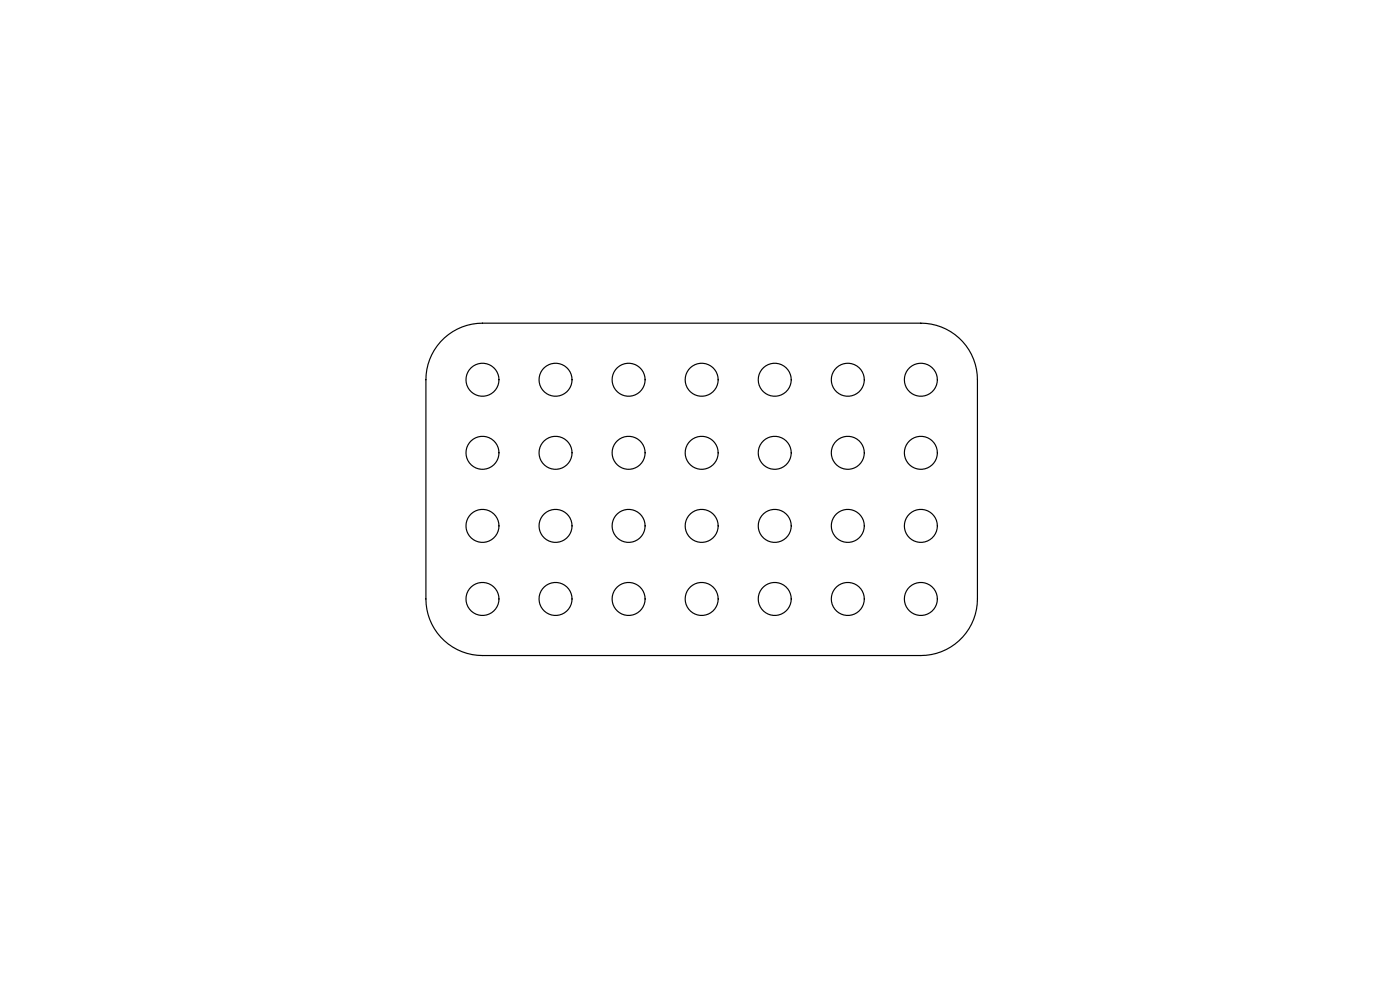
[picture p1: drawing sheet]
<svg xmlns="http://www.w3.org/2000/svg" width="297mm" height="210mm" viewBox="0 0 297 210" stroke-linecap="round" stroke-linejoin="round" font-family="sans-serif">
<g fill="none" stroke="#000" stroke-width=".25">
<path d="M93.5 72.5a12 12 0 0 1 8.9-3.9h93a12 12 0 0 1 12 12v46.5a12 12 0 0 1-12 12h-93a12 12 0 0 1-12-12v-46.5a12 12 0 0 1 3.1-8.1z"/>
<circle cx="102.4" cy="96.1" r="3.5"/>
<circle cx="102.4" cy="80.6" r="3.5"/>
<circle cx="117.9" cy="96.1" r="3.5"/>
<circle cx="117.9" cy="80.6" r="3.5"/>
<circle cx="133.4" cy="80.6" r="3.5"/>
<circle cx="133.4" cy="96.1" r="3.5"/>
<circle cx="148.9" cy="80.6" r="3.5"/>
<circle cx="148.9" cy="96.1" r="3.5"/>
<circle cx="164.4" cy="80.6" r="3.5"/>
<circle cx="164.4" cy="96.1" r="3.5"/>
<circle cx="179.9" cy="80.6" r="3.5"/>
<circle cx="179.9" cy="96.1" r="3.5"/>
<circle cx="195.4" cy="80.6" r="3.5"/>
<circle cx="195.4" cy="96.1" r="3.5"/>
<circle cx="102.4" cy="111.6" r="3.5"/>
<circle cx="117.9" cy="111.6" r="3.5"/>
<circle cx="133.4" cy="111.6" r="3.5"/>
<circle cx="148.9" cy="111.6" r="3.5"/>
<circle cx="164.4" cy="111.6" r="3.5"/>
<circle cx="179.9" cy="111.6" r="3.5"/>
<circle cx="195.4" cy="111.6" r="3.5"/>
<circle cx="102.4" cy="127.1" r="3.5"/>
<circle cx="117.9" cy="127.1" r="3.5"/>
<circle cx="133.4" cy="127.1" r="3.5"/>
<circle cx="148.9" cy="127.1" r="3.5"/>
<circle cx="164.4" cy="127.1" r="3.5"/>
<circle cx="179.9" cy="127.1" r="3.5"/>
<circle cx="195.4" cy="127.1" r="3.5"/>
</g>
</svg>
